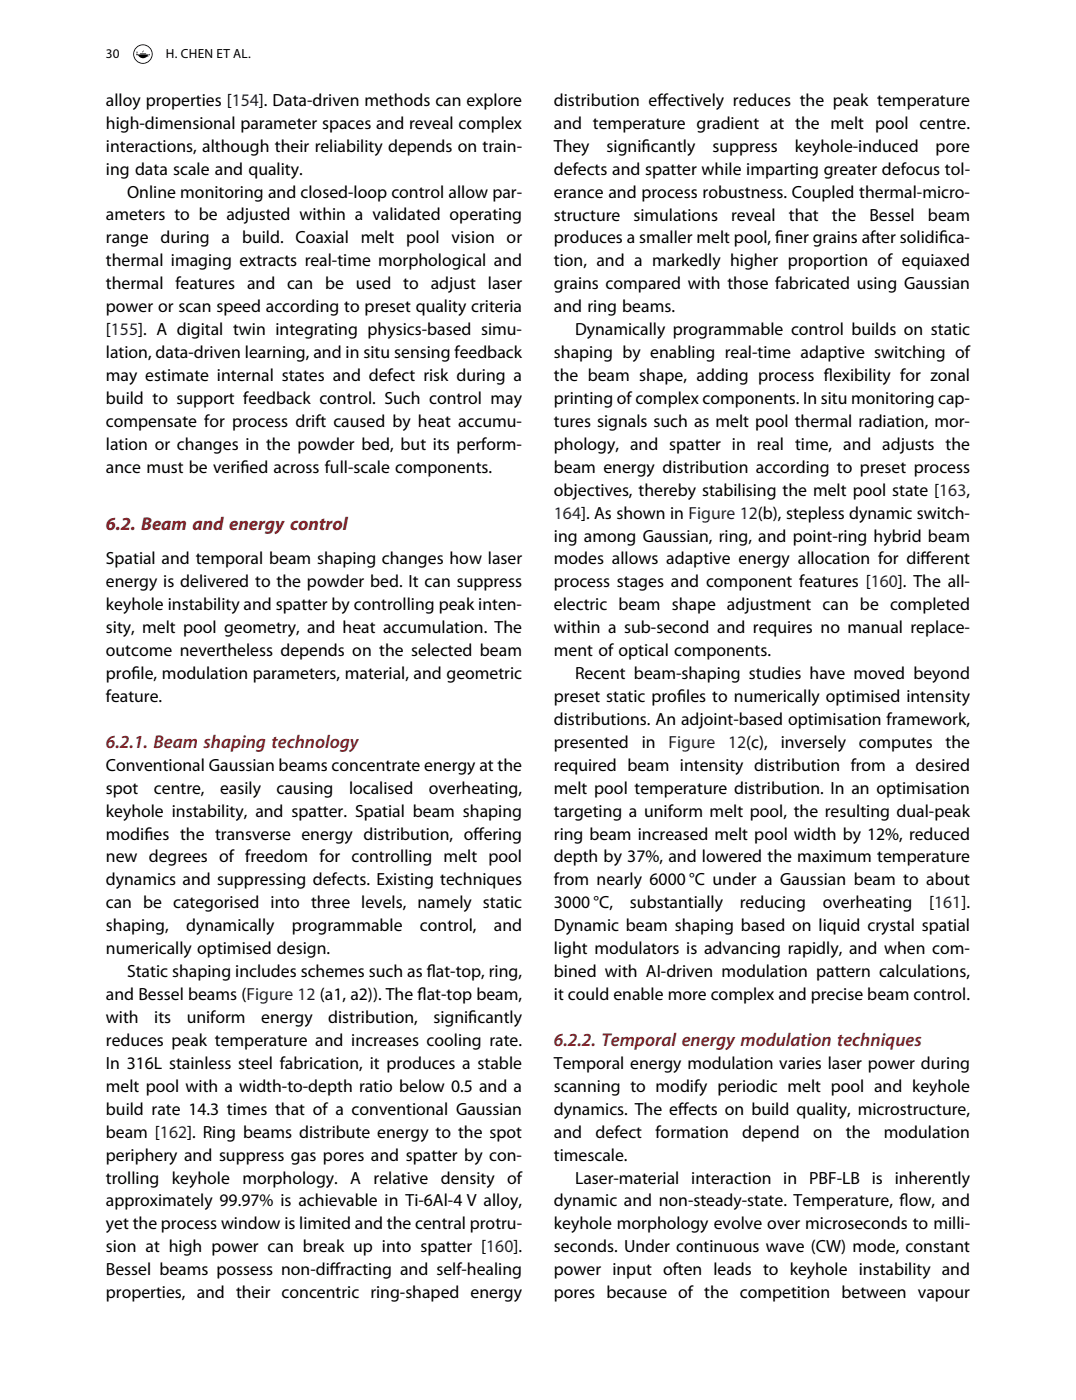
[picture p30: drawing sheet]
<svg xmlns="http://www.w3.org/2000/svg" width="215mm" height="280mm" viewBox="0 0 215 280" stroke-linecap="round" stroke-linejoin="round" font-family="sans-serif">
<defs><g id="words">
<g font-size="3.7" fill="#831f26">
<text x="21.2" y="106">6.2. Beam and energy control</text>
<text x="21.2" y="149.6">6.2.1. Beam shaping technology</text>
<text x="110.7" y="209.2">6.2.2. Temporal energy modulation techniques</text>
</g>
<g font-size="3.5">
<text x="21.2" y="21.2">alloy properties [154]. Data-driven methods can explore</text>
<text x="110.7" y="21.2">distribution ef</text>
<text x="131.4" y="21.2">fectively reduces the peak temperature</text>
<text x="21.2" y="25.8">high-dimensional parameter spaces and reveal complex</text>
<text x="110.7" y="25.8">and temperature gradient at the melt pool centre.</text>
<text x="21.2" y="30.3">interactions, although their reliability depends on train-</text>
<text x="21.2" y="34.9">ing data scale and quality.</text>
<text x="110.7" y="30.3">They</text>
<text x="110.7" y="34.9">defects and spatter while imparting greater defocus tol-</text>
<text x="121.2" y="30.3">signif</text>
<text x="128.2" y="30.3">icantly</text>
<text x="142.4" y="30.3">suppress</text>
<text x="158.8" y="30.3">keyhole-induced</text>
<text x="187" y="30.3">pore</text>
<text x="25.4" y="39.5">Online monitoring and closed-loop control allow par-</text>
<text x="110.7" y="39.5">erance and process robustness. Coupled thermal-micro-</text>
<text x="21.2" y="44.1">ameters to be adjusted within a validated operating</text>
<text x="110.7" y="44.1">structure</text>
<text x="126.6" y="44.1">simulations</text>
<text x="146.1" y="44.1">reveal</text>
<text x="157.6" y="44.1">that</text>
<text x="166.2" y="44.1">the</text>
<text x="173.7" y="44.1">Bessel</text>
<text x="185.4" y="44.1">beam</text>
<text x="21.2" y="48.7">range during a build. Coaxial melt pool vision or</text>
<text x="21.2" y="53.3">thermal imaging extracts real-time morphological and</text>
<text x="110.7" y="48.7">produces a smaller melt pool, f</text>
<text x="110.7" y="53.3">tion, and a markedly higher proportion of equiaxed</text>
<text x="154.9" y="48.7">iner grains after solidif</text>
<text x="187.6" y="48.7">ica-</text>
<text x="21.2" y="57.9">thermal features and can be used to adjust laser</text>
<text x="110.7" y="57.9">grains compared with those fabricated using Gaussian</text>
<text x="21.2" y="62.4">power or scan speed according to preset quality criteria</text>
<text x="110.7" y="62.4">and ring beams.</text>
<text x="21.2" y="67">[155]. A digital twin integrating physics-based simu-</text>
<text x="21.2" y="71.6">lation, data-driven learning, and in situ sensing feedback</text>
<text x="110.7" y="71.6">shaping by enabling real-time adaptive switching of</text>
<text x="114.9" y="67">Dynamically programmable control builds on static</text>
<text x="21.2" y="76.2">may estimate internal states and defect risk during a</text>
<text x="110.7" y="76.2">the beam shape, adding process f</text>
<text x="164.6" y="76.2">lexibility for zonal</text>
<text x="21.2" y="80.8">build to support feedback control. Such control may</text>
<text x="110.7" y="80.8">printing ofcomplex components. In situ monitoring cap-</text>
<text x="21.2" y="90">lation or changes in the powder bed, but its perform-</text>
<text x="21.2" y="85.4">compensate for process drift caused by heat accumu-</text>
<text x="110.7" y="85.4">tures signals such as melt pool thermal radiation, mor-</text>
<text x="110.7" y="90">phology, and spatter in real time, and adjusts the</text>
<text x="21.2" y="94.5">ance must be verif</text>
<text x="48" y="94.5">ied across full-scale components.</text>
<text x="110.7" y="94.5">beam energy distribution according to preset process</text>
<text x="110.7" y="99.1">objectives, thereby stabilising the melt pool state [163,</text>
<text x="21.2" y="112.9">Spatial and temporal beam shaping changes how laser</text>
<text x="110.7" y="112.9">modes allows adaptive energy allocation for dif</text>
<text x="110.7" y="108.3">ing among Gaussian, ring, and point-ring hybrid beam</text>
<text x="184" y="112.9">ferent</text>
<text x="21.2" y="117.5">energy is delivered to the powder bed. It can suppress</text>
<text x="110.7" y="117.5">process stages and component features [160]. The all-</text>
<text x="21.2" y="122.1">keyhole instability and spatter by controlling peak inten-</text>
<text x="110.7" y="122.1">electric beam shape adjustment can be completed</text>
<text x="21.2" y="126.6">sity, melt pool geometry, and heat accumulation. The</text>
<text x="21.2" y="131.2">outcome nevertheless depends on the selected beam</text>
<text x="110.7" y="131.2">ment of optical components.</text>
<text x="110.7" y="126.6">within a sub-second and requires no manual replace-</text>
<text x="21.2" y="135.8">prof</text>
<text x="26.3" y="135.8">ile, modulation parameters, material, and geometric</text>
<text x="114.9" y="135.8">Recent beam-shaping studies have moved beyond</text>
<text x="21.2" y="140.4">feature.</text>
<text x="110.7" y="140.4">preset static prof</text>
<text x="135.3" y="140.4">iles to numerically optimised intensity</text>
<text x="110.7" y="145">distributions. An adjoint-based optimisation framework,</text>
<text x="110.7" y="149.6">presented</text>
<text x="128.2" y="149.6">in</text>
<text x="156" y="149.6">inversely</text>
<text x="171.6" y="149.6">computes</text>
<text x="188.9" y="149.6">the</text>
<text x="21.2" y="154.2">Conventional Gaussian beams concentrate energy at the</text>
<text x="110.7" y="154.2">required beam intensity distribution from a desired</text>
<text x="21.2" y="158.8">spot</text>
<text x="30.8" y="158.8">centre,</text>
<text x="44" y="158.8">easily</text>
<text x="55.3" y="158.8">causing</text>
<text x="69.7" y="158.8">localised</text>
<text x="85.7" y="158.8">overheating,</text>
<text x="110.7" y="158.7">melt pool temperature distribution. In an optimisation</text>
<text x="21.2" y="163.3">keyhole instability, and spatter. Spatial beam shaping</text>
<text x="21.2" y="167.9">modif</text>
<text x="28.9" y="167.9">ies the transverse energy distribution, of</text>
<text x="94.6" y="167.9">fering</text>
<text x="110.7" y="167.9">ring beam increased melt pool width by 12%, reduced</text>
<text x="110.7" y="163.3">targeting a uniform melt pool, the resulting dual-peak</text>
<text x="21.2" y="172.5">new degrees of freedom for controlling melt pool</text>
<text x="110.7" y="172.5">depth by 37%, and lowered the maximum temperature</text>
<text x="21.2" y="177.1">dynamics and suppressing defects. Existing techniques</text>
<text x="110.7" y="177.1">from nearly 6000 °C under a Gaussian beam to about</text>
<text x="21.2" y="181.7">can be categorised into three levels, namely static</text>
<text x="110.7" y="181.7">3000 °C,</text>
<text x="125.9" y="181.7">substantially</text>
<text x="147.8" y="181.7">reducing</text>
<text x="164.4" y="181.7">overheating</text>
<text x="185.7" y="181.7">[161].</text>
<text x="21.2" y="186.3">shaping,</text>
<text x="21.2" y="190.9">numerically optimised design.</text>
<text x="37.2" y="186.3">dynamically</text>
<text x="58.3" y="186.3">programmable</text>
<text x="83.9" y="186.3">control,</text>
<text x="98.7" y="186.3">and</text>
<text x="110.7" y="186.3">Dynamic beam shaping based on liquid crystal spatial</text>
<text x="110.7" y="190.9">light modulators is advancing rapidly, and when com-</text>
<text x="25.4" y="195.4">Static shaping includes schemes such as f</text>
<text x="85.3" y="195.4">lat-top, ring,</text>
<text x="110.7" y="195.4">bined with AI-driven modulation pattern calculations,</text>
<text x="21.2" y="200">and Bessel beams (Figure 12 (a1, a2)). The f</text>
<text x="83.4" y="200">lat-top beam,</text>
<text x="110.7" y="200">it could enable more complex and precise beam control.</text>
<text x="21.2" y="209.2">reduces peak temperature and increases cooling rate.</text>
<text x="21.2" y="204.6">with</text>
<text x="30.8" y="204.6">its</text>
<text x="37.3" y="204.6">uniform</text>
<text x="52.2" y="204.6">energy</text>
<text x="65.6" y="204.6">distribution,</text>
<text x="86.6" y="204.6">signif</text>
<text x="93.6" y="204.6">icantly</text>
<text x="21.2" y="213.8">In 316L stainless steel fabrication, it produces a stable</text>
<text x="110.7" y="213.8">Temporal energy modulation varies laser power during</text>
<text x="21.2" y="218.4">melt pool with a width-to-depth ratio below 0.5 and a</text>
<text x="110.7" y="218.4">scanning to modify periodic melt pool and keyhole</text>
<text x="21.2" y="223">build rate 14.3 times that of a conventional Gaussian</text>
<text x="21.2" y="227.5">beam [162]. Ring beams distribute energy to the spot</text>
<text x="110.7" y="223">dynamics. The ef</text>
<text x="110.7" y="227.5">and</text>
<text x="119" y="227.5">defect</text>
<text x="131" y="227.5">formation</text>
<text x="135.5" y="223">fects on build quality, microstructure,</text>
<text x="148.3" y="227.5">depend</text>
<text x="162.5" y="227.5">on</text>
<text x="169" y="227.5">the</text>
<text x="176.6" y="227.5">modulation</text>
<text x="21.2" y="232.1">periphery and suppress gas pores and spatter by con-</text>
<text x="110.7" y="232.1">timescale.</text>
<text x="21.2" y="236.7">trolling</text>
<text x="34.4" y="236.7">keyhole</text>
<text x="48.4" y="236.7">morphology.</text>
<text x="70" y="236.7">A</text>
<text x="74.7" y="236.7">relative</text>
<text x="88.1" y="236.7">density</text>
<text x="101.4" y="236.7">of</text>
<text x="114.9" y="236.7">Laser-material interaction in PBF-LB is inherently</text>
<text x="21.2" y="241.3">approximately 99.97% is achievable in Ti-6Al-4 V alloy,</text>
<text x="21.2" y="245.9">yet the process window is limited and the central protru-</text>
<text x="110.7" y="241.3">dynamic and non-steady-state. Temperature, f</text>
<text x="110.7" y="245.9">keyhole morphology evolve over microseconds to milli-</text>
<text x="179.8" y="241.3">low, and</text>
<text x="21.2" y="250.5">sion at high power can break up into spatter [160].</text>
<text x="110.7" y="250.5">seconds. Under continuous wave (CW) mode, constant</text>
<text x="21.2" y="255.1">Bessel beams possess non-dif</text>
<text x="65.9" y="255.1">fracting and self-healing</text>
<text x="110.7" y="255.1">power input often leads to keyhole instability and</text>
<text x="21.2" y="259.6">properties, and their concentric ring-shaped energy</text>
<text x="110.7" y="259.6">pores because of the competition between vapour</text>
</g>
<g font-size="3.5" fill="#010181">
<text x="110.7" y="103.7">164]. As shown in Figure 12(b), stepless dynamic switch-</text>
<text x="133.6" y="149.6">Figure</text>
<text x="145.5" y="149.6">12(c),</text>
</g>
<g font-size="2.6">
<text x="21.2" y="11.6">30</text>
<text x="33.1" y="11.6">H. CHEN ET AL.</text>
</g>
</g></defs>
<g fill="#000">
<path d="M27.4 10.2v.5l-.1-.1zM27.9 10.6h1.3zM28 10.8h1.2zM28.5 10.2l.3-.1-.2 .4-.1-.1z"/>
<path d="M26.8 10.8a1.77 1.77 0 0 1 3.5 0 1.77 1.77 0 0 1-3.5 0zM26.6 10.8a1.95 1.95 0 0 0 3.9 0 1.95 1.95 0 0 0-3.9 0z"/>
<path d="M29.6 11l.3-.1-.5 .4zM27.2 10.9l.1 .1h.3a1.12 1.12 0 0 0 1.8 .3 .67 .67 0 0 0 .6-.5z"/>
</g>
<use href="#words"/>
</svg>
